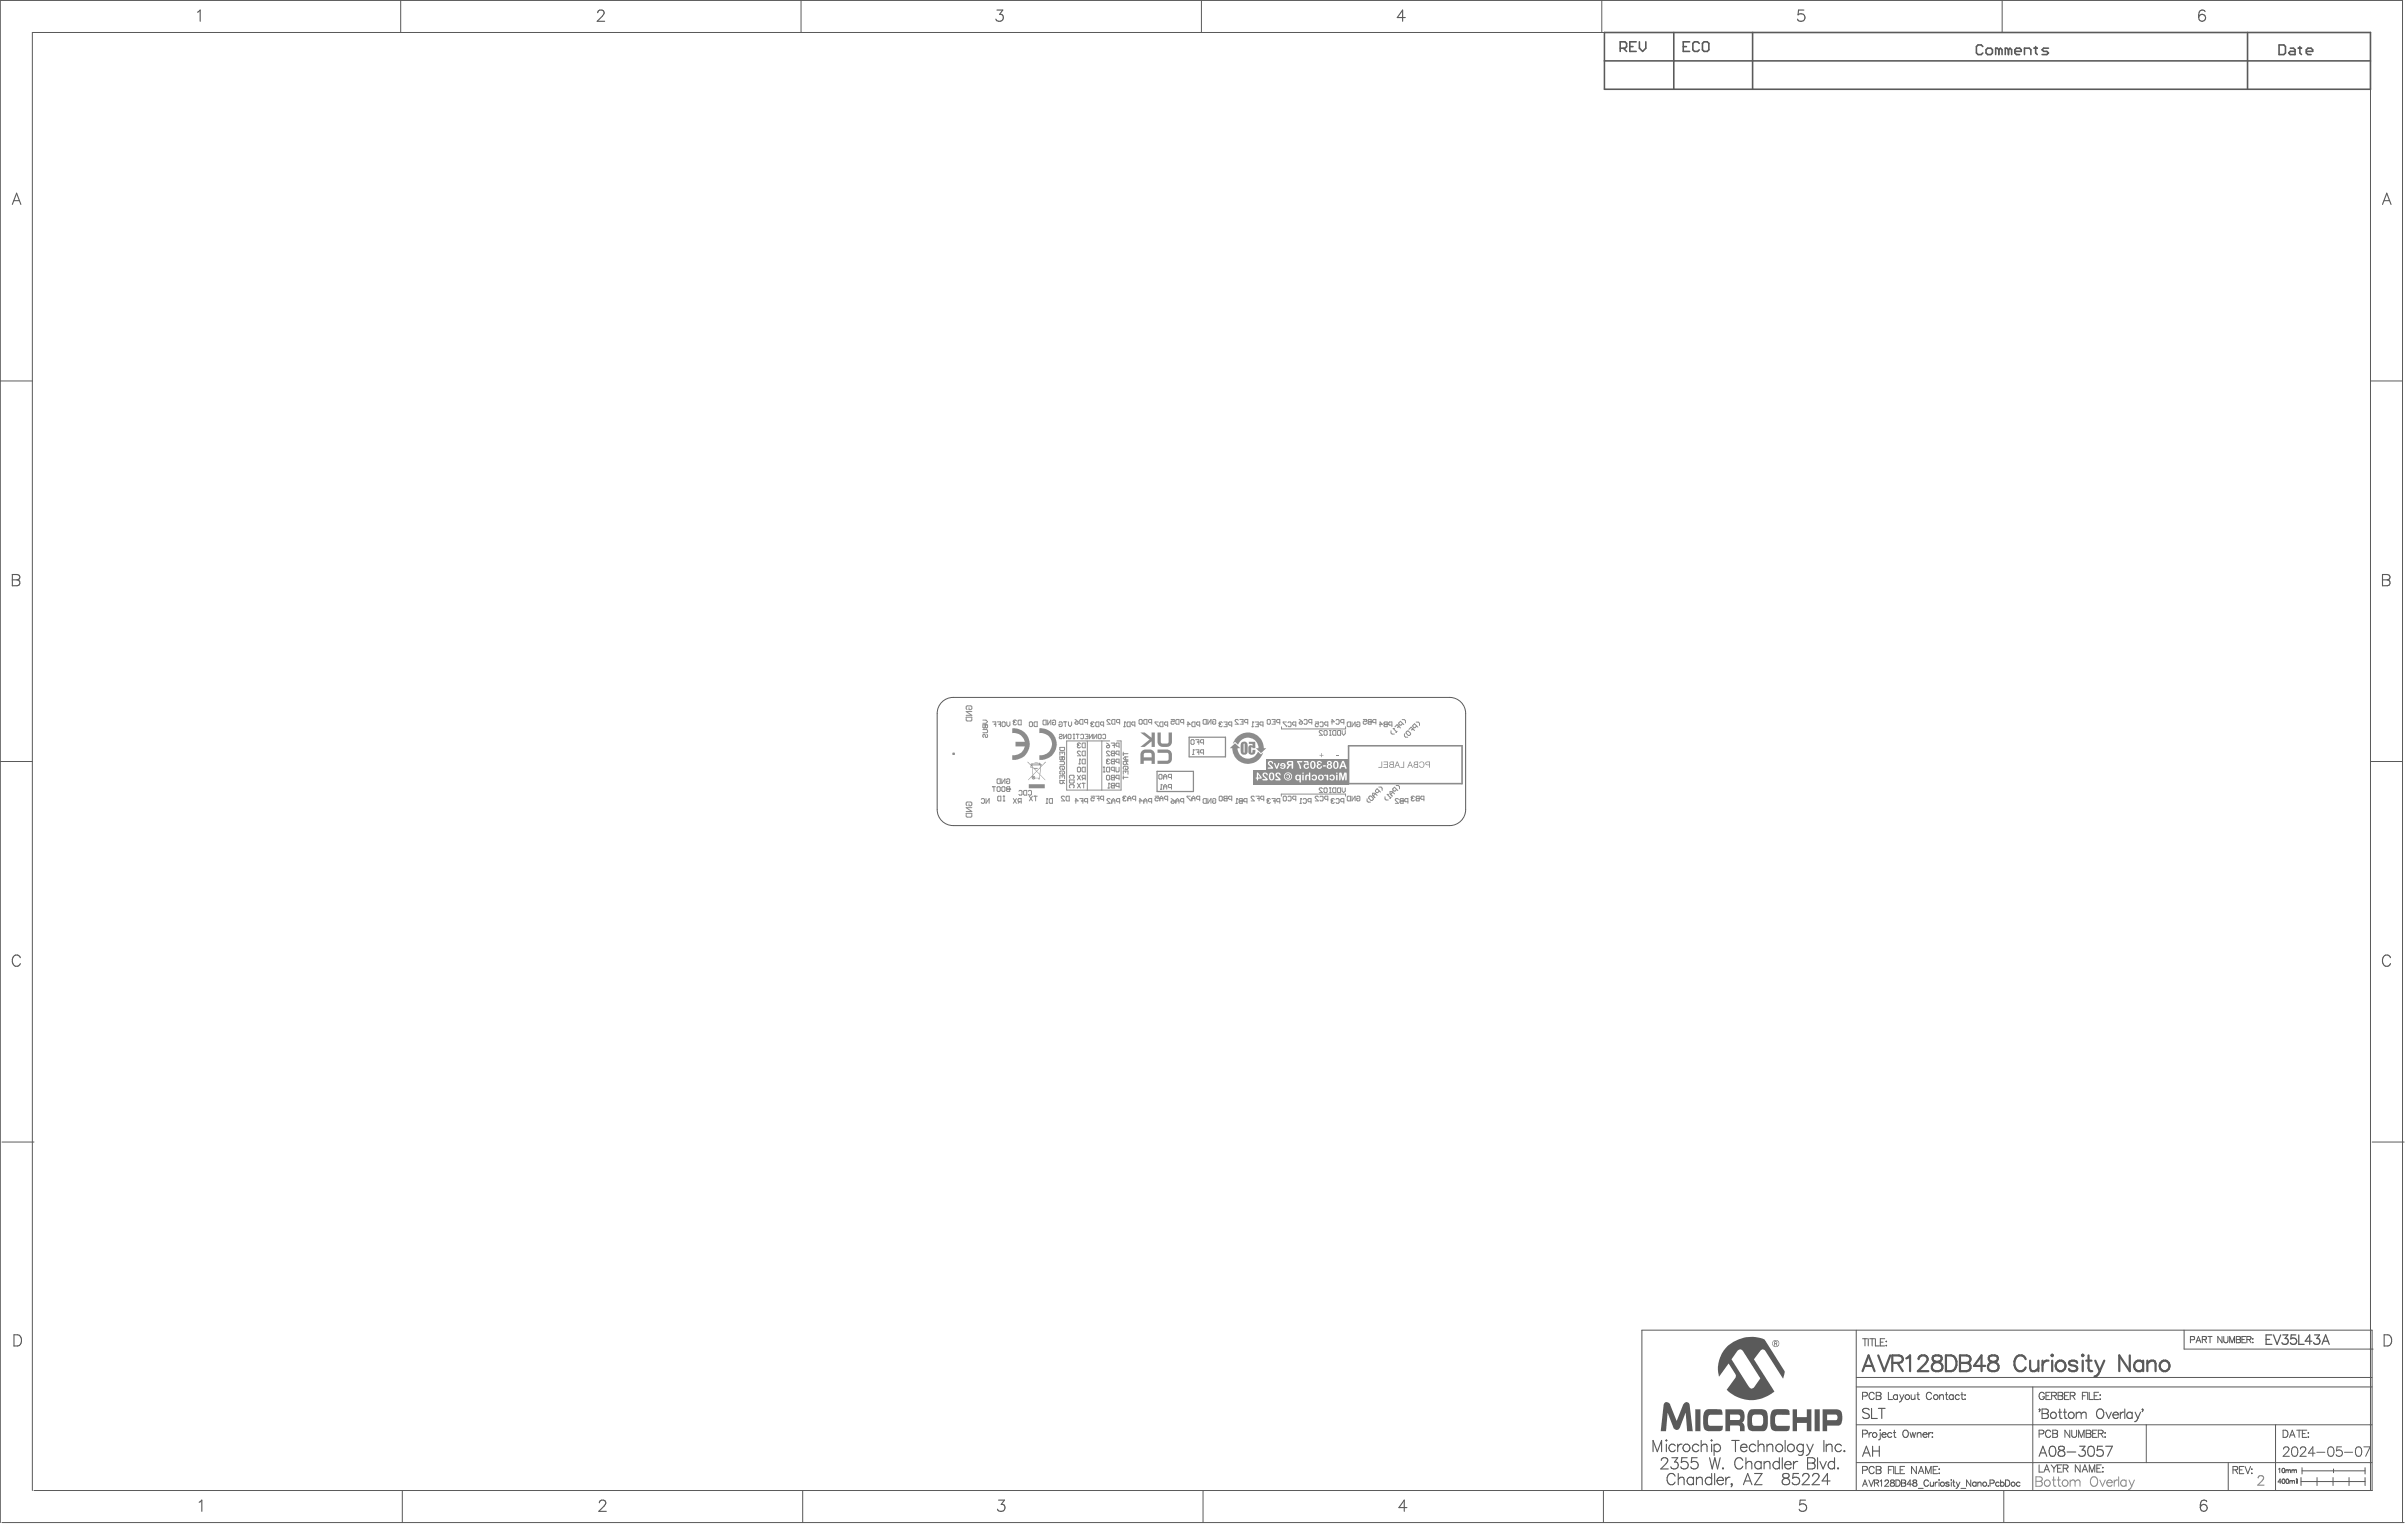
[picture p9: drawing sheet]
<svg xmlns="http://www.w3.org/2000/svg" width="635mm" height="403mm" viewBox="0 0 635 403" stroke-linecap="round" stroke-linejoin="round" font-family="sans-serif">
<g fill="none" stroke="#5a5a5a" stroke-width=".26">
<path d="M105.8 .1v8.5M211.4 .1v8.5M317.1 .1v8.5M422.8 .1v8.5M528.5 .1v8.5M.1 100.6h8.4M625.7 100.6h8.5M.1 201h8.4M625.7 201h8.5M.5 301.4h8.5M626.1 301.4h8.5M490 351.1v42.3"/>
<path d="M576.5 351.1v5h49.6M626.1 356.1h.1M490 363.6h136.1M490 366.1h136.1M490 376.1h136.1M536.6 366.1v27.3M566.5 376.1v10M600.7 376.1v17.3M8.5 393.4v-384.8h617.2v384.8M9 393.4h617.1v-42.3h-192.7v42.3M106.2 393.4v8.5M211.9 393.4v8.5"/>
<path d="M317.6 393.4v8.5M423.2 393.4v8.5M490 386.1h136.1M528.9 393.4v8.5M588.2 386.1v7.3M607.4 391.1h16.9M607.4 390v2.1M607.6 388.2h16.7M607.6 387.4v1.7M611.6 390v2.1M615.8 390v2.1M616 387.7v1"/>
<path d="M620.1 390v2.1M624.3 387.4v1.7M624.3 390v2.1M.1 401.9v-401.8h634.1v401.8M.5 401.9h634.1"/>
</g>
<path d="M423.5 8.6h202.2v15h-202.2zM423.5 16.1h202.2M441.8 8.6v15M462.6 8.6v15M593.3 8.6v15" fill="none" stroke="#5a5a5a" stroke-width=".42"/>
<g fill="none" stroke="#5a5a5a" stroke-width=".3">
<path d="M538.4 372.1v-.2l.1 .4-.3 .3M539 371.9h1.1l.5 .2v.8l-.5 .2a.65 .65 0 0 1 .6 .6 .65 .65 0 0 1-.6 .7h-1.1zM539 373.1h1.1M543.3 372.7h.9M543.7 371.9v2l.1 .4 .5 .1M544.6 372.7h.9M545 371.9v2l.1 .4 .5 .1M548 373.2l.6-.5 .6 .2 .2 .3M548 372.7v1.7M549.4 373.2l.5-.5 .6 .2 .2 1.5M549.4 373.2v1.2M553.9 372a1.2 1.2 0 0 1 1.4 .5 1.2 1.2 0 0 1-.2 1.5 .92 .92 0 0 1-1.1 .4 .92 .92 0 0 1-.6-.9 1.52 1.52 0 0 1 .5-1.5z"/>
<path d="M555.9 372.7l.7 1.7 .7-1.7M557.7 373.5a.79 .79 0 0 0 .5 .8 .79 .79 0 0 0 .9-.3M558.1 372.9a.66 .66 0 0 1 .7-.1 .66 .66 0 0 1 .3 .7h-1.4zM559.7 372.7v1.7M560.6 372.7a.8 .8 0 0 0-.9 .8M560.9 371.9v2.5M562.8 373.1a.8 .8 0 0 0-1.2-.1 .8 .8 0 0 0 0 1.2 .8 .8 0 0 0 1.2-.2M562.8 372.7v1.7M563.6 372.7l.7 1.7M564.3 374.4a.96 .96 0 0 1-.8 .8M565 372.7l-.7 1.7M565.6 372.1v-.2l.1 .4-.3 .3"/>
<circle cx="542" cy="373.6" r=".82"/>
<circle cx="546.7" cy="373.6" r=".82"/>
</g>
<path d="M468.5 354.2v.4l.4-.1v-.2zM468.3 354l.8 .2-.2 .5 .3 .5h-.2l-.3-.5h-.2v.5h-.2zM467.9 354.6a.8 .8 0 0 0 1.6 0 .8 .8 0 0 0-1.6 0zM467.8 354.6a.93 .93 0 0 1 1.8 0 .93 .93 0 0 1-1.8 0zM456.1 355.2a9.3 9.3 0 0 1 9.7-1.6l5.3 8.4-.4 1.9-4.8-7.4a.77 .77 0 0 0-1.4 .2l-1.5 2.1 5.4 8.5a9.2 9.2 0 0 1-12.6-.5l2.3-3.2 .1-.4-1.9-3.3-2.5 3.4a8.2 8.2 0 0 1 2.3-8.1zM458.7 356.5l-1.7 2.3 4.8 7.4a.74 .74 0 0 0 1.3-.1l1.6-2.3-4.7-7.3a.82 .82 0 0 0-1.3 0zM467.7 372.4l.9-.4 2.7-.1a.98 .98 0 0 1 1.1 1.3v.3h-3.4l-.5 .7v1.2a.83 .83 0 0 0 .7 .9h3.2a1.03 1.03 0 0 1-.1 1.1 1.03 1.03 0 0 1-1.1 .4h-2.3a1.45 1.45 0 0 1-1.6-1.7v-2.2zM473.2 372h1.1v2h2.6v-2h1.2v5.8h-1.2v-2.2h-2.6v2.2h-1.1zM456.7 373.4v1.4h2.2a.75 .75 0 0 0 .5-.8 .75 .75 0 0 0-.7-.6zM482.3 373.4v1.5h2.4a.58 .58 0 0 0 .3-.9l-.1-.4-.3-.2zM439.5 370.2l.6-.1 .7 .5 1.7 4.4 1.7-4.1a.89 .89 0 0 1 1-.8 .89 .89 0 0 1 .8 .9l.8 6.8h-1.5l-.3-4.9-1.6 3.9a.91 .91 0 0 1-.8 .6 .91 .91 0 0 1-.9-.6l-1.5-3.9-.4 4.9h-1.4l.7-7zM462.8 373.5l-.3 .8 .1 1.8 .4 .2 2.1-.1 .3-.8-.1-1.6-.6-.4zM481.1 372h3.8a1.63 1.63 0 0 1 1.4 2v.4a1.49 1.49 0 0 1-1.1 1.9h-2.9v1.5h-1.2zM479 372h1.3v5.8h-1.3zM455.4 372h4a2.11 2.11 0 0 1 .9 2.9l-.5 .6 .6 .7 .1 1.6h-1.2v-1.2l-.4-.4h-2.2v1.6h-1.3zM447.5 372h1.3v5.8h-1.3zM461.8 372.3l.5-.3h3.2a1.6 1.6 0 0 1 1.1 2v1.7a1.61 1.61 0 0 1-1.5 2.1h-2.3a1.56 1.56 0 0 1-1.6-2.1l.1-2.2zM450.1 372.4l.8-.5 3.5 .2 .3 1.3-3.6 .1-.2 .6-.1 1.3 .1 .7 .5 .2h3.4a1.07 1.07 0 0 1-.2 1.1 1.07 1.07 0 0 1-1.1 .4l-2.7-.1a1.35 1.35 0 0 1-1.2-1.6v-2.3z" fill="#5a5a5a"/>
<g fill="none" stroke="#5a5a5a" stroke-width=".3">
<path d="M52.1 3.2l.7-.5v2.9M157.8 3.4l.1-.5 .4-.2 .9 .1a.67 .67 0 0 1 .1 1l-1.7 1.8h2M263.1 2.7h1.6l-.8 1.1a.95 .95 0 0 1 1 1.1 .95 .95 0 0 1-1.3 .7l-.5-.1-.2-.4M370.9 4.6h-2.1l1.4-1.9v2.9M476.2 2.7h-1.5l-.1 1.2a1.05 1.05 0 0 1 1.6 0 1.05 1.05 0 0 1-.2 1.6 1.05 1.05 0 0 1-1.5-.4M582 3.1a.87 .87 0 0 0-1.2-.3l-.3 .4-.1 1.4M3.3 54l1.1-3 1.1 3M3.7 53h1.4M628.9 54l1.1-3 1.1 3M629.3 53h1.4M3.3 151.6l1.6 .2a.68 .68 0 0 1 0 1.1l-.4 .2a.78 .78 0 0 1 .8 .7 .78 .78 0 0 1-.8 .8h-1.2zM3.3 153.1h1.2"/>
<path d="M628.9 151.6l1.7 .2a.68 .68 0 0 1 0 1.1l-.4 .2a.78 .78 0 0 1 .7 .7 .78 .78 0 0 1-.7 .8h-1.3zM628.9 153.1h1.3M5.4 252.8a1.09 1.09 0 0 0-1.3-.7 1.09 1.09 0 0 0-.8 1.1 1.3 1.3 0 0 0 .2 1.4 1.3 1.3 0 0 0 1.4 .3l.5-.6M631 252.8a1.09 1.09 0 0 0-1.2-.7 1.09 1.09 0 0 0-.9 1.1 1.3 1.3 0 0 0 .3 1.4 1.3 1.3 0 0 0 1.4 .3l.4-.6M3.7 352.3h1a1.58 1.58 0 0 1 1 1.5 1.58 1.58 0 0 1-1 1.5h-1zM629.3 352.3h1a1.58 1.58 0 0 1 1 1.5 1.58 1.58 0 0 1-1 1.5h-1zM493.4 372.1a1 1 0 0 0-.9-.4 1 1 0 0 0-.9 .7l.3 .4 1 .3a.65 .65 0 0 1 .5 .5 .65 .65 0 0 1-.2 .7 1.22 1.22 0 0 1-1.6-.3M494 371.7v2.7h1.5M495.8 371.7h1.8M496.7 371.7v2.7M52.6 396.5l.7-.5v2.9M158.2 396.7l.1-.5 .5-.2 .8 .1a.67 .67 0 0 1 .2 1l-1.7 1.8h1.9"/>
<path d="M263.6 396h1.5l-.8 1.1a.95 .95 0 0 1 1 1.1 .95 .95 0 0 1-1.3 .7l-.4-.1-.3-.4M371.4 397.9h-2.1l1.4-1.9v2.9M436.3 383.2v-3l1.2 3 1.1-3v3M438.5 385.5l.2-.5 .4-.2 .8 .1a.67 .67 0 0 1 .2 1l-1.7 1.8h2M439.9 380.1l.1 .1-.1 .1-.2-.1zM439.9 381.2v2M441.3 384.8h1.6l-.9 1.1a.95 .95 0 0 1 1 1.1 .95 .95 0 0 1-1.3 .7l-.4-.1-.3-.4M442.2 389.6a1.09 1.09 0 0 0-1.3-.7 1.09 1.09 0 0 0-.9 1.2 1.3 1.3 0 0 0 .3 1.4 1.3 1.3 0 0 0 1.4 .2l.5-.5M442.2 381.6a.94 .94 0 0 0-1.4-.1 .94 .94 0 0 0 0 1.4 .94 .94 0 0 0 1.4-.2M442.8 381.2v2M443 388.9v3M443 390.5l.7-.6 .7 .2 .1 1.8"/>
<path d="M444 381.2a.95 .95 0 0 0-1.2 .8M445.3 384.8h-1.4l-.1 1.2a1.05 1.05 0 0 1 1.6 0 1.05 1.05 0 0 1-.2 1.6 1.05 1.05 0 0 1-1.5-.4M447 390.3a.94 .94 0 0 0-1.4-.1 .94 .94 0 0 0 0 1.4 .94 .94 0 0 0 1.4-.1M447 389.9v2M447.8 390.5l.7-.6 .7 .2 .1 1.8M447.8 389.9v2M448 384.8h-1.4l-.2 1.2a1.05 1.05 0 0 1 1.6 0 1.05 1.05 0 0 1-.2 1.6 1.05 1.05 0 0 1-1.5-.4M448.4 381.6a.94 .94 0 0 0-1.4-.1 .94 .94 0 0 0 0 1.4 .94 .94 0 0 0 1.4-.2M449 381.8l.7-.6 .8 .1 .1 1.9M449 380.2v3M451.2 384.8l.8 2.9 .7-2.9 .7 2.9 .7-2.9M451.8 380.1l.1 .1-.1 .1-.1-.1z"/>
<path d="M451.8 381.2v2M451.8 390.3a.94 .94 0 0 0-1.4-.1 .94 .94 0 0 0 0 1.4 .94 .94 0 0 0 1.4-.1M451.8 388.9v3M452.5 381.6a.94 .94 0 0 1 1.3-.1 .94 .94 0 0 1 0 1.4 .94 .94 0 0 1-1.3-.2M452.5 381.2v2.9M452.6 388.9v3M453.2 390.8a.93 .93 0 0 0 .6 1 .93 .93 0 0 0 1.1-.3M453.6 390.1a.78 .78 0 0 1 .9-.1 .78 .78 0 0 1 .4 .8h-1.7zM454.7 387.6l.1-.2 .1 .2-.1 .1zM455.5 389.9v2M456.7 389.9a.95 .95 0 0 0-1.2 .9M457.1 391.6l.1 .1-.1 .2-.2-.2z"/>
<path d="M457.1 380.2h2M457.2 391.7l-.3 .7M458.1 380.2v3M459.4 382a.93 .93 0 0 0 .6 1.1 .93 .93 0 0 0 1.1-.4M459.9 381.3a.78 .78 0 0 1 .8 0 .78 .78 0 0 1 .4 .7h-1.7zM460 385.5a1.09 1.09 0 0 0-1.2-.7 1.09 1.09 0 0 0-.9 1.1 1.3 1.3 0 0 0 .3 1.4 1.3 1.3 0 0 0 1.4 .3l.4-.6M460.2 391.9l1.1-3 1.1 3M460.6 390.9h1.4M460.9 386.3l.7-.6 .7 .2 .1 1.8M460.9 384.8v2.9M463.1 388.9h2l-2 3h2M463.4 381.6a.94 .94 0 0 0-1.3-.1 .94 .94 0 0 0 0 1.4 .94 .94 0 0 0 1.3-.2"/>
<path d="M464.1 381.8l.7-.6 .7 .1 .1 1.9M464.1 380.2v3M464.9 386.2a.94 .94 0 0 0-1.4-.2 .94 .94 0 0 0 0 1.4 .94 .94 0 0 0 1.4-.1M464.9 385.7v2M465.7 385.7v2M465.7 386.3l.7-.6 .7 .2 .1 1.8M466.4 381.8l.7-.6 .7 .1 .2 1.9M466.4 381.2v2M469.7 386.2a.94 .94 0 0 0-1.4-.2 .94 .94 0 0 0 0 1.4 .94 .94 0 0 0 1.4-.1M469.7 384.8v2.9M470.5 384.8v2.9M470.7 389.1a.6 .6 0 0 0 .3 1 1.22 1.22 0 0 1 1.4 1.2 1.03 1.03 0 0 1-1.2 .6 1.03 1.03 0 0 1-.8-1 1.36 1.36 0 0 1 1.4-.8 .6 .6 0 0 0 .3-1l-.4-.2z"/>
<path d="M471.1 386.6a.93 .93 0 0 0 .5 1 .93 .93 0 0 0 1.2-.3M471.2 380.2v3M471.2 386.2a.82 .82 0 0 1 1-.5 .82 .82 0 0 1 .6 .9h-1.7zM473.4 385.7v2M474.5 385.7a.95 .95 0 0 0-1.1 .9M474.7 388.9h-1.4l-.1 1.3a1.05 1.05 0 0 1 1.6 0 1.05 1.05 0 0 1-.2 1.5 1.05 1.05 0 0 1-1.5-.4M475.8 389.6l.2-.4 .4-.3 .8 .2a.67 .67 0 0 1 .2 1l-1.7 1.8h2M476 381.6a.94 .94 0 0 0-1.4-.1 .94 .94 0 0 0 0 1.4 .94 .94 0 0 0 1.4-.2M476 381.2v2.2a.78 .78 0 0 1-.5 .7 .78 .78 0 0 1-.8-.1M476.6 396h-1.4l-.2 1.2a1.05 1.05 0 0 1 1.6 0 1.05 1.05 0 0 1-.2 1.6 1.05 1.05 0 0 1-1.5-.4M476.9 381.2l.9 2M477.1 384.8l1.7 .1a.68 .68 0 0 1 0 1.1l-.4 .2a.78 .78 0 0 1 .7 .7 .78 .78 0 0 1-.7 .8h-1.3z"/>
<path d="M477.1 386.2h1.3M477.8 383.2a1.14 1.14 0 0 1-1 .9M478.5 389.6l.1-.4 .4-.3 .9 .2a.67 .67 0 0 1 .1 1l-1.7 1.8h2M478.6 381.2l-.8 2M479.8 384.8v2.9M480.4 385.7l.8 2 .9-2M481.4 380.2v3M482.1 381.8l.7-.6 .7 .1 .1 1.9M482.1 381.2v2M483.1 390.9h-2.1l1.4-2v3M484.2 386.2a.94 .94 0 0 0-1.4-.2 .94 .94 0 0 0 0 1.4 .94 .94 0 0 0 1.4-.1M484.2 384.8v2.9"/>
<path d="M485.2 387.4l.1 .2-.1 .1-.2-.1zM486.1 381.6a.94 .94 0 0 0-1.4-.1 .94 .94 0 0 0 0 1.4 .94 .94 0 0 0 1.4-.2M486.7 383l.1-.1 .2 .1-.2 .2zM491.6 384.4l1.1-2.7 1 2.7M492 383.5h1.3M494.3 381.7v2.7M494.3 383h1.8M496.1 381.7v2.7M538.2 384.4l1.1-2.7 1 2.7M538.6 383.5h1.3M541.3 381.9a.86 .86 0 0 1 1.2 .3 2.2 2.2 0 0 1-.2 2.1 .86 .86 0 0 1-1.3-.4 2.2 2.2 0 0 1 .3-2zM543.5 381.9a.54 .54 0 0 0 .3 .8 .99 .99 0 0 1 1 .4 .99 .99 0 0 1 .1 1 .95 .95 0 0 1-1 .3 .95 .95 0 0 1-.6-.9 1.55 1.55 0 0 1 1.5-.9l.1-.5a1 1 0 0 0-1.4-.2z"/>
<path d="M545.6 383.3h2.3M549 381.7h1.3l-.7 1a.89 .89 0 0 1 .8 1.3 .89 .89 0 0 1-1.4 .3l-.3-.4M551.5 381.9a.86 .86 0 0 1 1.2 .3 2.2 2.2 0 0 1-.2 2.1 .86 .86 0 0 1-1.3-.4 2.2 2.2 0 0 1 .3-2zM555 381.7h-1.3l-.1 1.2a.94 .94 0 0 1 1.4-.1 .94 .94 0 0 1-.2 1.5 .94 .94 0 0 1-1.4-.4M555.8 381.7h1.8l-1.3 2.7M582.5 396.4a.87 .87 0 0 0-1.3-.3l-.3 .4-.1 1.4"/>
<circle cx="581.3" cy="4.7" r=".92"/>
<circle cx="445.1" cy="382.2" r=".98"/>
<circle cx="469.6" cy="382.2" r=".98"/>
<circle cx="472.7" cy="382.2" r=".98"/>
<circle cx="581.7" cy="398" r=".92"/>
</g>
<g fill="none" stroke="#5a5a5a" stroke-width=".26">
<path d="M491.6 353.4h1.3M492.3 353.4v1.9M493.1 353.4v1.9M493.5 353.4h1.3M494.2 353.4v1.9M495 353.4v1.9h1.1M496.3 354.3h.7M497.5 353.4h-1.2v1.9h1.2M497.9 354v.2zM497.9 355.1v.2zM578.2 353.6h.9l.1-.7-1-.1v1.6M579.7 354.4l.6-1.6 .6 1.6"/>
<path d="M579.9 353.9h.8M581.3 353.6l1-.1 .1-.6-1.1-.1v1.6M581.9 353.6l.5 .8M582.8 352.8h1.1M583.4 352.8v1.6M586.5 352.8v1.6l-1.1-1.6v1.6M587 352.8v1.1l.5 .5 .5-.2 .1-1.4M588.6 354.4v-1.6l.6 1.6 .6-1.6v1.6M590.3 352.8l1 .1 .1 .3-.4 .4 .4 .3-.2 .4-.9 .1zM590.3 353.6h.7M591.8 353.6h.6M592.8 352.8h-1v1.6h1"/>
<path d="M593.1 353.6l.9-.1 .1-.6-1-.1v1.6M593.6 353.6l.6 .8M594.6 353.4h.1zM594.6 354.3h.1zM491.6 378.5l1.1-.1 .2-.3-.1-.4-1.2-.2v1.9M491.6 368.5l1.1-.1 .2-.3-.1-.4-1.2-.2v1.9M493.3 378.1v1.3M494.1 378.1a.62 .62 0 0 0-.8 .6M494.7 367.9a.7 .7 0 0 0-.8-.4 .7 .7 0 0 0-.6 .7v.5a.7 .7 0 0 0 .6 .7 .7 .7 0 0 0 .8-.4M495.2 367.5l1.2 .2 .1 .3-.4 .4 .4 .4-.2 .5-1.1 .1zM495.2 368.4h.9M496.3 378.1v1.6l-.1 .2-.3 .1"/>
<path d="M496.3 377.4v.2zM496.8 378.7v.2a.59 .59 0 0 0 .4 .5 .59 .59 0 0 0 .6-.3M497 378.2h.7l.1 .5h-1zM498.5 367.5v1.9h1.1M499.4 378.4a.61 .61 0 0 0-.9-.1 .61 .61 0 0 0 0 .9 .61 .61 0 0 0 .9-.1M499.8 378.1h.6M500 377.5v1.5l.1 .3 .4 .1M500.9 368.4a.61 .61 0 0 0-.9-.1 .61 .61 0 0 0 0 .9 .61 .61 0 0 0 .9-.1M500.9 368.1v1.3M501.5 368.1l.5 1.3M502 369.4l-.6 .6M502.5 368.1l-.5 1.3"/>
<path d="M502.6 377.6a.9 .9 0 0 1 1.2 .8 .9 .9 0 0 1-1.2 .9l-.3-.6v-.5zM504.2 378.1l.3 1.3 .4-1.3 .4 1.3 .3-1.3M504.5 368.1l.1 1.2 .4 .1 .5-.4M505.5 368.1v1.3M506 368.1h.6M506.1 378.5l.4-.4 .5 .1 .1 1.2M506.1 378.1v1.3M506.2 367.5v1.5l.1 .3 .4 .1M507.6 378.7v.2a.59 .59 0 0 0 .4 .5 .59 .59 0 0 0 .7-.3M507.9 378.2h.6l.2 .5h-1.1zM509.1 378.1v1.3M509.8 378.1a.62 .62 0 0 0-.7 .6"/>
<path d="M509.8 367.9a.7 .7 0 0 0-.8-.4 .7 .7 0 0 0-.5 .7v.5a.7 .7 0 0 0 .5 .7 .7 .7 0 0 0 .8-.4M510.1 378.1v.2zM510.1 379.2v.2zM512 368.5l.4-.4 .5 .1 .1 1.2M512 368.1v1.3M513.5 368.1h.6M513.8 367.5v1.5l.1 .3 .3 .1M515.6 368.4a.61 .61 0 0 0-.9-.1 .61 .61 0 0 0 0 .9 .61 .61 0 0 0 .9-.1M515.6 368.1v1.3M517.2 368.4a.61 .61 0 0 0-.9-.1 .61 .61 0 0 0 0 .9 .61 .61 0 0 0 .9-.1M517.6 368.1h.6M517.9 367.5v1.5l.1 .3 .3 .1"/>
<path d="M518.7 368.1v.2zM518.7 369.2v.2zM538.2 378.5l1.1-.1 .2-.3-.1-.4-1.2-.2v1.9M539.6 367.9a.7 .7 0 0 0-.8-.4 .7 .7 0 0 0-.6 .7v.5a.69 .69 0 0 0 .7 .7 .69 .69 0 0 0 .7-.7h-.4M540 368.4h.8M541.2 367.5h-1.2v1.9h1.2M541.3 377.9a.7 .7 0 0 0-.8-.4 .7 .7 0 0 0-.6 .7v.5a.7 .7 0 0 0 .6 .7 .7 .7 0 0 0 .8-.5M541.5 368.4l1.1-.1 .2-.3-.1-.3-1.2-.2v1.9M541.8 377.5l1.2 .2 .1 .3-.4 .4 .4 .4-.2 .5-1.1 .1zM541.8 378.4h.9M542.2 368.4l.6 1M543.3 367.5l1.1 .2v.5l-.3 .2 .4 .4-.2 .5-1 .1z"/>
<path d="M543.3 368.4h.8M545 368.4h.7M546.1 367.5h-1.1v1.9h1.1M546.3 377.5v1.9l-1.2-1.9v1.9M546.5 368.4l1.1-.1 .1-.3-.1-.3-1.1-.2v1.9M546.9 377.5v1.4a.64 .64 0 0 0 .6 .5 .64 .64 0 0 0 .6-.5v-1.4M547.1 368.4l.6 1M548.7 379.4v-1.9l.7 1.9 .7-1.9v1.9M549.7 368.4h.7M550.7 377.5l1.2 .2v.5l-.4 .2 .4 .4-.1 .5-1.1 .1zM550.7 378.4h.8M550.9 367.5h-1.2v1.9"/>
<path d="M551.1 367.5v1.9M551.5 367.5v1.9h1.1M552.4 378.4h.7M552.8 368.4h.7M553.6 377.5h-1.2v1.9h1.2M553.9 378.4l1.1-.1 .2-.3-.1-.3-1.2-.2v1.9M554 367.5h-1.2v1.9h1.2M554.3 368.2h.2zM554.3 369.3h.2zM554.5 378.4l.7 1M555.7 378.1v.2zM555.7 379.2v.2z"/>
<path d="M602.6 377.5h.7a1.02 1.02 0 0 1 .6 .9 1.02 1.02 0 0 1-.6 1h-.7zM604.3 379.4l.8-1.9 .7 1.9M604.6 378.8h.9M606.2 377.5h1.3M606.9 377.5v1.9M607.7 378.4h.8M608.9 377.5h-1.2v1.9h1.2M609.2 378.2h.2zM609.2 379.3h.2zM491.6 388.1l1.1-.1 .2-.3-.1-.5-1.2-.1v1.9M491.6 392.3l.7-1.7 .6 1.7M491.9 391.7h.8"/>
<path d="M493.3 390.6l.6 1.7 .7-1.7M494.7 387.5a.7 .7 0 0 0-.8-.4 .7 .7 0 0 0-.6 .7v.4a.7 .7 0 0 0 .6 .8 .7 .7 0 0 0 .8-.5M494.8 391.4h.9l.1-.6-1-.2v1.7M495.2 388h.9M495.2 387.1l1.2 .1 .1 .4-.4 .4 .4 .3-.2 .6-1.1 .1zM495.3 391.4l.6 .9M496.3 391l.4-.4v1.7M497.6 391l.3-.4 .5 .1 .1 .3-.2 .5-.8 .8h1.1M498.5 388h.7M499.1 390.7v.5l.7 .2 .3 .3a.56 .56 0 0 1-.6 .6 .56 .56 0 0 1-.5-.6l1-.7-.1-.3zM499.6 387.1h-1.1v1.9M499.9 387.1v1.9"/>
<path d="M500.3 387.1v1.9h1.1M500.4 390.6h.6a.89 .89 0 0 1 .6 .9 .89 .89 0 0 1-.6 .8h-.6zM501.6 388h.7M501.9 390.6l1.1 .2v.5l-.4 .1 .4 .3-.1 .5-1 .1zM501.9 391.4h.7M502.7 387.1h-1.1v1.9h1.1M504.6 391.7h-1.2l.8-1.1v1.7M505 390.7v.5l.8 .2 .2 .3a.56 .56 0 0 1-.6 .6 .56 .56 0 0 1-.5-.6l1-.7-.1-.3zM505.8 387.1v1.9l-1.2-1.9v1.9M506.4 392.9h1.2M506.4 389l.7-1.9 .7 1.9M506.6 388.3h1"/>
<path d="M508.3 389v-1.9l.7 1.9 .7-1.9v1.9M509 391a.61 .61 0 0 0-.7-.4 .61 .61 0 0 0-.4 .7v.4a.61 .61 0 0 0 .4 .6 .61 .61 0 0 0 .7-.4M509.5 391.2l.1 1 .4 .1 .4-.3M510.3 388h.7M510.4 391.2v1.1M510.8 391.2v1.1M511.4 391.2l-.3 .1-.3 .4M511.5 387.1h-1.2v1.9h1.2M511.8 390.6v.1zM511.8 391.2v1.1M511.9 387.7v.2zM511.9 388.8v.2z"/>
<path d="M514.5 391.4l-.3-.2-.5 .1v.3l.7 .2 .1 .3-.3 .2-.6-.2M515.1 390.6v.1zM515.1 391.2v1.1M515.4 391.2h.6M515.7 390.6v1.4l.1 .2 .3 .1M516.4 391.2l.5 1.1M516.9 392.3l-.6 .6M517.3 391.2l-.4 1.1M517.6 392.9h1.3M520.2 390.6v1.7l-1.1-1.7v1.7M521.6 391.4a.53 .53 0 0 0-.8 0 .53 .53 0 0 0 0 .7 .53 .53 0 0 0 .8 0M521.6 391.2v1.1"/>
<path d="M522.1 391.5l.4-.3 .4 .1v1M522.1 391.2v1.1M524.8 392.2h.1zM525.3 391.5l.9-.1 .1-.6-1-.2v1.7M527.7 391.4a.53 .53 0 0 0-.8 0 .53 .53 0 0 0 0 .7 .53 .53 0 0 0 .8 0M528.1 391.4a.53 .53 0 0 1 .8 0 .53 .53 0 0 1 0 .7 .53 .53 0 0 1-.8 0M528.1 390.6v1.7M529.4 390.6h.5a.89 .89 0 0 1 .6 .9 .89 .89 0 0 1-.6 .8h-.5zM533.2 391.4a.53 .53 0 0 0-.8 0 .53 .53 0 0 0 0 .7 .53 .53 0 0 0 .8 0M538.2 386.7v1.9h1.1M539.5 388.6l.8-1.9 .7 1.9M539.8 387.9h.9"/>
<path d="M541.4 386.7l.8 .9M542.2 387.6v1M542.9 386.7l-.7 .9M543.1 387.6h.7M544.3 386.7h-1.2v1.9h1.2M544.6 387.6l1.1-.1 .2-.3-.1-.4-1.2-.1v1.9M545.3 387.6l.6 1M549.1 386.7v1.9l-1.3-1.9v1.9M549.6 388.6l.7-1.9 .7 1.9M549.9 387.9h.9M551.5 388.6v-1.9l.7 1.9 .7-1.9v1.9M553.5 387.6h.7"/>
<path d="M554.7 386.7h-1.2v1.9h1.2M555.1 387.3v.2zM555.1 388.4v.2zM589.4 388l1.1-.1 .2-.3-.1-.3-1.2-.2v1.9M590.1 388l.6 1M591.1 388h.7M592.3 387.1h-1.2v1.9h1.2M592.6 387.1l.7 1.9 .8-1.9M594.4 387.7v.2zM594.4 388.8v.2zM601.5 387.8l.3-.2v1.1M602.1 391.2h-.8l.6-.8v1.2"/>
<path d="M602.5 387.6a.53 .53 0 0 1 .6 .5 .53 .53 0 0 1-.6 .6l-.2-.5zM602.5 390.4a.53 .53 0 0 1 .6 .6 .53 .53 0 0 1-.6 .5l-.1-.4zM602.8 382.5l.4-.6 .9 .2a.78 .78 0 0 1-.3 1.1l-1.2 1.2h1.7M603.4 388.2l.3-.3 .3 .3M603.4 387.9v.8M603.6 390.4a.53 .53 0 0 1 .6 .6 .53 .53 0 0 1-.6 .5l-.2-.4zM604 388.2l.3-.3 .2 .1 .1 .7M604 388.2v.5M604.4 390.8v.8M604.4 391l.3-.2 .3 .2M605 388.2l.2-.3 .4 .3M605 387.9v.8"/>
<path d="M605 391l.3-.2h.3v.8M605 391v.6M605.2 382a.81 .81 0 0 1 1.2 .4 1.61 1.61 0 0 1-.6 2h-.2a1.59 1.59 0 0 1-.4-2.4zM605.6 388.2l.2-.3 .3 .1 .1 .7M605.6 388.2v.5M606.1 390.4h.1M606.2 390.8v.8M606.4 390.4v1.2M607.2 382.5l.5-.6 .8 .2a.77 .77 0 0 1-.2 1.1l-1.2 1.2h1.7M611.1 383.6h-1.8l1.2-1.7v2.5M611.5 383.3h2.2M614.8 382a.81 .81 0 0 1 1.2 .4 1.61 1.61 0 0 1-.6 2h-.3a1.59 1.59 0 0 1-.3-2.4z"/>
<path d="M618.1 381.9h-1.2l-.1 1.1a.88 .88 0 0 1 1.3-.1 .88 .88 0 0 1-.2 1.4 .88 .88 0 0 1-1.3-.4M618.9 383.3h2.1M622.1 382a.81 .81 0 0 1 1.2 .4 1.61 1.61 0 0 1-.6 2h-.3a1.59 1.59 0 0 1-.3-2.4zM624 381.9h1.6l-1.2 2.5"/>
<circle cx="494.8" cy="378.8" r=".63"/>
<circle cx="503.4" cy="368.8" r=".63"/>
<circle cx="510.9" cy="368.8" r=".63"/>
<circle cx="512.7" cy="391.8" r=".55"/>
<circle cx="523.9" cy="391.7" r=".55"/>
<circle cx="531.4" cy="391.8" r=".55"/>
</g>
<g fill="none" stroke="#5a5a5a" stroke-width=".58">
<path d="M495.8 357.8l1.6 4.1 1.6-4.1M499.5 359.7h1.8l.6-.2a.96 .96 0 0 0 0-1.5l-.6-.2h-1.8v4.1M500.9 359.7l1.4 2.2M503.2 358.5l1-.7v4.1M506.4 358.7a1.03 1.03 0 0 1 .8-.9h.8a1.02 1.02 0 0 1 .6 1.5l-2.4 2.6h2.8M510.3 358a.84 .84 0 0 0 .4 1.3 1.72 1.72 0 0 1 2 1.8l-.2 .4a1.64 1.64 0 0 1-2.6-.4 1.34 1.34 0 0 1 1.2-1.6l.8-.2a.84 .84 0 0 0 .4-1.3l-.6-.2zM513.6 357.8h1.4a2.22 2.22 0 0 1 1.5 2 2.22 2.22 0 0 1-1.5 2.1h-1.4zM517.4 357.8h1.7l.6 .2a.96 .96 0 0 1 0 1.5l-.6 .2a1.09 1.09 0 0 1 1.1 1.1 1.09 1.09 0 0 1-1.1 1.1h-1.7zM517.4 359.7h1.7M525.2 358a.84 .84 0 0 0 .4 1.3 1.72 1.72 0 0 1 1.9 1.8l-.2 .4a1.64 1.64 0 0 1-2.5-.4 1.34 1.34 0 0 1 1.1-1.6l.8-.2a.84 .84 0 0 0 .4-1.3l-.6-.2zM534.7 358.7a1.53 1.53 0 0 0-1.7-1 1.53 1.53 0 0 0-1.3 1.6 1.82 1.82 0 0 0 .4 2 1.82 1.82 0 0 0 2 .4l.6-.8M535.9 359.1v2l.2 .6 1 .2 1-.8"/>
<path d="M538.1 359.1v2.8M539.1 359.1v2.8M540.7 359.1a1.34 1.34 0 0 0-1.6 1.2M541.5 357.8l.2-.2 .2 .2-.2 .2zM541.7 359.1v2.8M543.2 359.3a1.34 1.34 0 0 1 1.8 .5 1.34 1.34 0 0 1-.3 1.8 1.34 1.34 0 0 1-1.9-.3 1.5 1.5 0 0 1 .4-2zM548.3 359.7a1.26 1.26 0 0 0-2.2 0l.2 .4 .4 .2 1.4 .4 .2 .6a1.26 1.26 0 0 1-2.2 0M549.6 357.8l.2-.2 .2 .2-.2 .2zM549.8 359.1v2.8M550.7 359.1h1.4M551.3 357.8v3.3l.2 .6 .8 .2M553.1 359.1l1.2 2.8"/>
<path d="M555.4 359.1l-1.1 2.8M562.2 357.8v4.1l-2.8-4.1v4.1M565.7 359.7a1.33 1.33 0 0 0-2-.2 1.33 1.33 0 0 0 0 2 1.33 1.33 0 0 0 2-.2M565.7 359.1v2.8M566.8 359.9l1-.8 1 .2 .2 .6v2M566.8 359.1v2.8M570.7 359.3a1.34 1.34 0 0 1 1.8 .5 1.34 1.34 0 0 1-.4 1.8 1.34 1.34 0 0 1-1.8-.3 1.5 1.5 0 0 1 .4-2zM491.6 361.9l1.6-4.1 1.6 4.1M492.2 360.5h2M524 360.5h-2.9l1.9-2.7v4.1M554.3 361.9a1.6 1.6 0 0 1-1.4 1.4"/>
</g>
<path d="M598.2 353.5h.9M599.7 352.3h-1.5v2.5h1.5M600.1 352.3l1 2.5 .9-2.5M602.6 352.3h1.3l-.7 1a.83 .83 0 0 1 .6 1.3 .83 .83 0 0 1-1.5-.2M606 352.3h-1.2l-.1 1.1a.88 .88 0 0 1 1.3 0 .88 .88 0 0 1-.2 1.3 .88 .88 0 0 1-1.2-.3M606.8 352.3v2.5h1.4M610.3 354h-1.8l1.2-1.7v2.5M610.9 352.3h1.3l-.7 1a.83 .83 0 0 1 .7 1.3 .83 .83 0 0 1-1.5-.2M612.9 354.8l1-2.5 .9 2.5M613.3 354h1.2" fill="none" stroke="#5a5a5a" stroke-width=".33"/>
<g fill="none" stroke="#5a5a5a" stroke-width=".42">
<path d="M427.7 12.7h1.2l.5-.4v-.8l-.5-.5h-1.2v2.6M428.5 12.7l.9 .9M430.2 12.3h.8M431.9 11h-1.7v2.6h1.7M432.7 11v1.7l.9 .9 .8-.9v-1.7M444.3 12.3h.9M446 11h-1.7v2.6h1.7M448.5 11.5l-.4-.5h-.8l-.5 .5v1.6l.5 .5h.8l.4-.5M449.8 11h.8l.5 .5v1.6l-.5 .5h-.8l-.4-.5v-1.6zM523.4 12.3l-.4-.4h-.9l-.4 .4v1.7l.4 .4h.9l.4-.4M524.7 12.7h.8l.4 .4v.9l-.4 .4h-.8l-.5-.4v-.9zM527.6 13.1l-.4-.4h-.4v1.7"/>
<path d="M527.6 13.1v1.3M527.6 13.1l.4-.4 .5 .4v1.3M530.2 13.1l-.5-.4h-.4v1.7M530.2 13.1v1.3M530.2 13.1l.4-.4 .4 .4v1.3M531.8 13.6h1.7v-.5l-.4-.4h-.8l-.5 .4v.9l.5 .4h.8M534.4 14.4v-1.7h1.2l.5 .4v1.3M536.9 12.7h.9M537.3 12.3v1.7l.5 .4M540.7 12.7h-1.3l-.4 .4 .4 .5h.9l.4 .4-.4 .4h-1.3M601.6 11.9h1.3l.4 .4v1.7l-.4 .4h-1.3zM604.5 12.7h.9l.4 .4v1.3h-1.3l-.4-.4 .4-.4h1.3"/>
<path d="M606.7 12.7h.8M607.1 12.3v1.7l.4 .4M608.8 13.6h1.7v-.5l-.5-.4h-.8l-.4 .4v.9l.4 .4h.8"/>
</g>
<path d="M356 196.9h29.9v9.9h-29.9z" fill="none" stroke="#8c8c8c" stroke-width=".42"/>
<path d="M251.6 198.8h.3v.3h-.3zM313.9 194.6h9.6v5.2h-9.6zM305.4 203.6h9.6v5.3h-9.6z" fill="none" stroke="#8c8c8c" stroke-width=".33"/>
<path d="M287 195.6v12.9M290.8 195.6v12.9M292.9 195.6h-11.3v12.9h14.3v-12.9h-1.1M338.3 191.8v.6h16.9v-.6M355.2 210.2v-.6h-17v.6" fill="none" stroke="#8c8c8c" stroke-width=".26"/>
<g fill="#8c8c8c">
<path d="M374.8 201.1l.7-.1 .4 .3 .1 .6-.3 .7h-.7l-.3-.2-.1-.3h.2l.2 .3h.5l.3-.6-.1-.5-.3-.1-.8 .3z"/>
<path d="M370.4 201h.2v1.6h-1v-.2h.8z"/>
<path d="M365.2 201h1.2v1.6h-1.3v-.2h1.1v-.5h-1v-.2h1v-.5h-1z"/>
<path d="M364.6 201h.3v1.6h-1.1v-.2h.8z"/>
<path d="M376.5 201.3l.7-.1v.6h-.6zM376.4 201.1l-.1 .7 .3 .2h.6v.6h.2v-1.6z"/>
<path d="M373.5 201.2h.6v.5h-.5a.24 .24 0 0 1-.2-.2 .24 .24 0 0 1 .1-.3zM373.3 202l.8-.1v.5h-.7zM373.3 201.1l-.1 .4 .2 .3-.3 .2 .1 .5 1.1 .1v-1.6z"/>
<path d="M372.2 201.2l.3 .8h-.5zM372.1 201l-.7 1.6h.3l.2-.5h.6l.3 .5h.2l-.7-1.6z"/>
<path d="M368.8 201.2l.3 .8h-.6zM368.7 201l-.6 1.6h.2l.2-.5h.7l.1 .5h.2l-.5-1.6z"/>
<path d="M367.1 201.3l.6-.1v.5h-.5a.23 .23 0 0 1-.3-.2 .23 .23 0 0 1 .2-.2zM366.9 202l.8-.1v.5h-.7zM366.8 201.1v.4l.2 .3-.3 .2 .1 .5 1.1 .1v-1.6z"/>
</g>
<path d="M330.8 203.4h25.2v3.6h-25.2z" fill-rule="evenodd" fill="#8c8c8c"/>
<g fill="#fff">
<path d="M353.5 204h.6l.4 1.3 .3-1.3h.6v1.9h-.3v-1.6l-.5 1.7-.4-.1-.3-1.6v1.6h-.4z"/>
<path d="M351.1 204.6l.8-.1 .4 .3 .1 .4-.2 .6-.2 .1-.9-.1a.22 .22 0 0 1-.2-.2 .22 .22 0 0 1 .2-.2 .22 .22 0 0 1 .2 .2l.5 .1 .2-.7-.4-.3-.4 .3a.22 .22 0 0 1-.3-.1 .22 .22 0 0 1 .2-.3z"/>
<path d="M349.6 204.6l.4-.1 .2 .2 .3-.2v1.5l-.3-.2-.1-.9-.5-.1z"/>
<path d="M346.5 204.6l.4-.2 .5 .2 .2 .9-.5 .5-.8-.2a.22 .22 0 0 1 0-.4 .22 .22 0 0 1 .3 .2l.3 .1 .4-.3-.1-.5-.3-.2-.2 .1a.23 .23 0 0 1-.2 .2 .23 .23 0 0 1-.3-.2 .23 .23 0 0 1 .3-.2z"/>
<path d="M344.6 204.6l.6-.1 .3 .2v-.6a.2 .2 0 0 1 .1-.2 .2 .2 0 0 1 .3 .1l-.1 2-.3-.2v-.7a.3 .3 0 0 0-.3-.3 .3 .3 0 0 0-.3 .3v.8l-.3 .1z"/>
<path d="M336.8 204l.8-.1 .4 .3a.24 .24 0 0 1 0 .3 .24 .24 0 0 1-.3 .1 .24 .24 0 0 1-.1-.3l-.3-.1-.3 .4 1 .9 .1 .4-1.3 .1-.2-.1 .1-.2h.9l-.9-.9z"/>
<path d="M333.4 204l.8-.1 .3 .3v.5l-.5-.5-.4 .2 .1 .4 .9 .9-.1 .2h-1.3l.1-.2h.9l-.9-.9-.1-.4z"/>
<path d="M352.7 204.1a.2 .2 0 0 0 .4 0 .2 .2 0 0 0-.4 0zM352.8 204.5l-.1 1.4 .3 .1 .1-1.4z"/>
<path d="M348.2 205.2a.45 .45 0 0 1 .9 0 .45 .45 0 0 1-.9 0zM347.9 205.2a.77 .77 0 0 0 1.5 0 .77 .77 0 0 0-1.5 0z"/>
<path d="M343.8 204.1a.2 .2 0 0 0 .4 0 .2 .2 0 0 0-.4 0zM343.8 204.5v1.4l.3 .1v-1.4z"/>
<path d="M342.2 205.2a.43 .43 0 0 1 .8 0 .43 .43 0 0 1-.8 0zM342.1 204.6l-.2 .4 .1 .8 .7 .2 .3-.3v.8h.3l.1-1.9-.3-.1-.1 .2-.3-.2z"/>
<path d="M339.7 204.4l-.2 .3 .2 .1a.33 .33 0 0 1 .6 .1 .33 .33 0 0 1-.4 .4l-.2-.2-.2 .1 .4 .4 .4-.1 .2-.7-.3-.4zM339.1 204.9a.86 .86 0 0 1 1.7 0 .86 .86 0 0 1-1.7 0zM338.9 205a1.1 1.1 0 0 0 2.2 0 1.1 1.1 0 0 0-2.2 0z"/>
<path d="M335.4 204.3h.5l.1 .9a.38 .38 0 0 1-.5 .5 .38 .38 0 0 1-.2-.6zM335.2 204l-.3 .8 .1 .8 .3 .3 .6 .1 .5-.6-.1-1.1-.4-.4z"/>
<path d="M332.1 204.4l.6 .8h-.6zM331.8 203.9v1.3h-.3v.3h.3v.4l.2 .1 .1-.5h.8l.2-.3-.9-1.2z"/>
</g>
<g fill="none" stroke="#8c8c8c" stroke-width=".26">
<path d="M367.2 192.9v.6l.3 .3h.5M367.8 192.3h.1M367.8 192.3l.8 .9M367.8 192.3h.2M368.8 193l-.3 .3M369.2 191.7l-.4-.4-.6 .5M369.2 191.7l-.3 .3M369.2 191.7l.5 .4M370.1 189.9h.6l.3 .3v.6M370.3 191l-.5 .4-.6-.3v-.3l.5-.4 .8 .9M370.7 193.7v.6l.3 .3h.6M371.5 193h.3l.5 .5-.3 .6h-.2l-.6-.6z"/>
<path d="M371.9 192.5l.6-.6 .9 .9M372.9 192.4l-.3 .3M373.8 190.6h.6l.3 .3v.6M374 191.6l-.5 .5-.6-.3v-.3l.5-.5 .9 .9"/>
</g>
<g fill="#8c8c8c">
<path d="M352.7 199.2h.7v.2h-.7z"/>
<path d="M348.7 198.8h.2v.5h.4v.1h-.4v.5h-.2v-.5h-.4v-.1h.4z"/>
</g>
<g fill="none" stroke="#8c8c8c" stroke-width=".26">
<path d="M349.1 193l-.2-.2-.7 .2 .9 1.1h-.9M349.7 192.8l.6 .2v.9l-.2 .2-.6-.2v-.9zM350.9 194.1h.5M350.9 192.8h.5M351.1 192.8v1.3M352 192.8h.6v1.3h-.6l-.2-.2v-.9zM353.2 192.8h.6v1.3h-.6l-.2-.2v-.9zM354.3 192.8v.8l.4 .5 .4-.5v-.8M349.1 208.2l-.2-.2-.7 .2 .9 1h-.9M349.7 208l.6 .2v.8l-.2 .2-.6-.2v-.8zM350.9 209.2h.4M350.9 208h.4"/>
<path d="M351.1 208v1.2M352 208h.6v1.2h-.6l-.2-.2v-.8zM353.2 208h.6v1.2h-.6l-.2-.2v-.8zM354.3 208v.8l.4 .4 .4-.4v-.8"/>
</g>
<path d="M267.2 192.2v1.3a2.86 2.86 0 0 1 3 1.6l.3 .7h-2.5v1.2l2.5 .1a2.93 2.93 0 0 1-3.3 2.2v1.3a4.2 4.2 0 0 0 4.6-4.2 4.2 4.2 0 0 0-4.6-4.2zM274.3 192.2v1.3a2.93 2.93 0 0 1 3.4 2.9 2.93 2.93 0 0 1-3.4 2.9v1.3a4.2 4.2 0 0 0 4.7-4.2 4.2 4.2 0 0 0-4.7-4.2z" fill="#8c8c8c"/>
<g fill="none" stroke="#8c8c8c" stroke-width=".26">
<path d="M259.4 190.1h.9l.4 .4-.4 .4h-.9M259.4 191.3h1.3v.6l-.2 .3-.4-.3-.5 .3-.2-.3zM259.4 192.6h1.1l.2 .2-.2 .6h-1.1M260.1 191.3h.1M260.1 191.3v.6M260.5 193.8l.2 .2-.2 .6-.4-.2-.2-.6-.5 .2 .2 .6M267.5 190.5h.1M267.5 190.5l.2 .2M267.7 190.7h.2M267.7 190.7l-.2 .2 .2 .4 .6-.2M268.3 190.3l-.6-.2-.2 .4M268.9 190.1h.7v1.2h-.7l-.2-.2v-.8z"/>
<path d="M275.5 190.1h.6v1.2h-.6l-.2-.2v-.8zM276.6 190.1v1.2l.8-1.2v1.2M277.8 190.3l.2-.2 .6 .2v.8l-.6 .2-.2-.6h.4M283.8 189.9l.8 .6M284 190.5h.6l-.2 .7-.6-.3zM285.2 189.9h.6v1.3h-.6l-.2-.3v-.8zM287.1 190.7h-.6l-.2-.2 .2-.6h.6v1.3M255 214.7h1.5v.7l-.2 .3h-1l-.3-.3zM255.8 212.2v.5h.5l.2-.3v-.5l-.2-.2h-1l-.3 .2v.5l.3 .3M256.5 213.2h-1.5l1.5 1h-1.5M259 211l.2-.2 .7 .2v.8l-.3 .2-.6-.2M260.3 210.8v1.2l.8-1.2v1.2"/>
<path d="M261.9 207.7h.9M262.4 207.7v1.2M263.4 207.7l.6 .2v.8l-.2 .2-.6-.2v-.8zM263.4 205.6h.6v1.2h-.6l-.2-.2v-.8zM263.6 210.1h.6v1.3h-.6l-.2-.2v-.8zM264.4 205.6v1.2l.9-1.2v1.2M264.6 207.7l.7 .2v.8l-.2 .2-.7-.2v-.8zM264.8 210.1h.4M264.8 211.4h.4M265 210.1v1.3M265.7 205.8l.2-.2 .6 .2v.8l-.6 .2-.2-.6h.4M265.9 207.7h.6v1.2h-.6l-.2-.2 .2-.4-.2-.4z"/>
<path d="M265.9 208.3h.6M266.5 208.3h.1M267.5 210.8l.8 1.2M268.3 210.8l-.8 1.2M268.9 208.8l.2-.2 .7 .2v.9l-.2 .2-.7-.2M269.1 211.6l-.4 .4M269.6 211.6h-.7l-.2-.2 .2-.6h.7v1.2M270.4 208.6h.6v1.3h-.6l-.2-.2v-.9zM271.4 208.8l.2-.2 .7 .2v.9l-.2 .2-.7-.2M306.1 204.4l.6 .2v.8l-.2 .2-.6-.2v-.8zM306.3 208.3h.4M306.5 207.1h.1"/>
<path d="M306.5 207.1v1.2M306.5 207.1l.2 .2M307.1 205.6v-.8l.5-.4 .4 .4v.8M307.1 208.3v-.8l.5-.4 .4 .4v.8M307.1 205h.9M307.1 207.7h.9M309.2 205.2h-.6l-.2-.2 .2-.6h.6v1.2M309.2 207.9h-.6l-.2-.2 .2-.6h.6v1.2M360.9 210.8v.6l.3 .3h.5M361.6 210.1h.3l.6 .6-.3 .6h-.3l-.6-.6zM363.1 209.5l-.6 .6M363.5 210l-.6-.6h-.6v.6l.6 .5"/>
<path d="M363.9 207.8h.6l.3 .2v.6M364.1 208.8l-.4 .4h-.3l-.3-.6 .4-.4 .9 .9M365.6 210.3v.6l.3 .3h.6M366.2 209.7h.1M366.2 209.7l.9 .9M366.2 209.7h.3M367.2 210.4l-.3 .3M367.6 209.1l-.5 .6 .4 .4-.6-.6v-.5h.6l.6 .5M368.5 207.3h.6l.3 .3v.6M368.7 208.4l-.5 .4-.6-.3v-.3l.5-.4 .9 .9M537.4 389.8h1.1l.5 .2v.8l-.5 .2a.66 .66 0 0 1 .6 .6 .66 .66 0 0 1-.6 .7h-1.1zM537.4 391h1.1"/>
<path d="M541.7 390.6h.9M542.1 389.8v2l.1 .4 .5 .1M543 390.6h.9M543.4 389.8v2l.1 .4 .5 .1M546.4 391.1l.6-.5 .6 .2 .1 .3M546.4 390.6v1.7M547.7 391.1l.6-.5 .6 .2 .1 1.5M547.7 391.1v1.2M552.3 389.9a1.2 1.2 0 0 1 1.4 .5 1.2 1.2 0 0 1-.2 1.5 .92 .92 0 0 1-1.1 .4 .92 .92 0 0 1-.6-.9 1.52 1.52 0 0 1 .5-1.5zM554.3 390.6l.7 1.7 .7-1.7M556.1 391.4a.79 .79 0 0 0 .5 .8 .79 .79 0 0 0 .9-.3M556.5 390.8a.66 .66 0 0 1 .7-.1 .66 .66 0 0 1 .3 .7h-1.4z"/>
<path d="M558.1 390.6v1.7M559 390.6a.8 .8 0 0 0-.9 .8M559.2 389.8v2.5M561.2 391a.8 .8 0 0 0-1.2-.1 .8 .8 0 0 0 0 1.2 .8 .8 0 0 0 1.2-.2M561.2 390.6v1.7M562 390.6l.7 1.7M562.7 392.3a.96 .96 0 0 1-.8 .8M563.4 390.6l-.7 1.7"/>
<circle cx="540.4" cy="391.5" r=".82"/>
<circle cx="545.1" cy="391.5" r=".82"/>
</g>
<path d="M596.1 390.1l.4-.6 .9 .2a.78 .78 0 0 1-.3 1.1l-1.1 1.2h1.6" fill="none" stroke="#8c8c8c" stroke-width=".3"/>
<path d="M273.2 201.4l.5 .1zM274.3 201.5l.1 .1zM272.5 201.7l.5-.2h1.2v.3zM274.5 201.6l.2 .2zM272.2 201.6l.1 .2zM271.3 201l-.1 .2 .9 .9-.1 .5h.4l.2 2-1.3 1.3 1.3-1.1a.5 .5 0 0 0-.1 .7 .5 .5 0 0 0 .7-.1h.9v.3h.3l.2-1.1 1.4 1.3-1.4-1.5 .1-1.9 1.4-1.3-.1-.2-1.2 1.3 .2-.5h-.2l-.3-.5h-1.4l-.6 .2a.28 .28 0 0 0-.4 .1 .28 .28 0 0 0 .1 .4zM272.2 202.3h.2v.2h-.2zM273 202.8l.7 .1zM272.5 202h2.1v.4l-1 1.1-.4-.5h.7v-.3h-1zM274.6 202.7l-.2 1.6-.7-.7zM272.6 202.6l.9 1-.8 .8zM273.6 203.7l.8 .8-.1 .8h-1.1l-.2-.5h-.3v-.2zM272.6 205.3a.2 .2 0 0 0 .4 0 .2 .2 0 0 0-.4 0zM272.6 205.2a.23 .23 0 0 1 .4 0 .23 .23 0 0 1-.4 0zM274.3 205.4v.2zM271.6 207v1.1h4.2v-1.1z" fill="#8c8c8c"/>
<g fill="none" stroke="#8c8c8c" stroke-width=".26">
<path d="M271.7 210.1l.8 1.3M272.5 210.1l-.8 1.3M272.9 210.1h.9M273.4 210.1v1.3M276.1 212h.5M276.3 210.8h.1M276.3 210.8v1.2M276.3 210.8l.3 .2M277.2 210.8h.6v1.2h-.6l-.2-.2v-.8zM281 210.4l-.2-.3-.6 .3 .8 1h-.8M281.6 210.1h.6v1.3h-.6l-.2-.2v-.8zM282.3 205.9h1.2v.6l-.2 .2h-.8l-.2-.2z"/>
<path d="M282.5 205.5l-.2-.3 .2-.6h.8l.2 .2-.2 .7M282.5 207.9l-.2-.2 .2-.6h.8l.2 .2-.2 .6M283.8 211.4h.8l-.6-.6v1.2M284.4 204.6l.8 1.3M284.4 206.7l.8 1.3M284.6 202.5l.6 .2v.8l-.2 .2-.6-.2v-.8zM285 210.8h.8v1.2M285.2 204.6l-.8 1.3M285.2 206.7l-.8 1.3M285.4 211.4h.4M285.6 206.7h.9M285.8 202.5h.7v1.2h-.7l-.2-.2v-.8z"/>
<path d="M286 205.5l-.4 .4M286 206.7v1.3M286.5 205.5h-.7l-.2-.3 .2-.6h.7v1.3M287.1 211.6h-.6l-.2-.2 .2-.6h.6v1.2M288 210.1h.8v.7l-.6-.2-.2 .6 .2 .2 .6-.2M289.2 210.1h.9v1.3M289.7 210.8h.4M291.2 203.7h.4M291.2 202.5h.4M291.3 211h-.6l-.2-.2 .2-.7h.6v1.3M291.4 202.5v1.2M292.3 204.6l.6 .2v.9l-.2 .2-.6-.2v-.9z"/>
<path d="M292.3 202.5h.6v1.2h-.6l-.2-.2v-.8zM292.5 208h.4M292.7 206.7h.1M292.7 206.7v1.3M292.7 206.7l.2 .2M293 211l-.2-.2-.6 .2 .8 1h-.8M293.5 211.4h.8M293.5 212v-.8l.4-.4 .4 .4v.8M293.5 204.6h.6v1.3h-.6l-.2-.2 .2-.5-.2-.4zM293.5 206.7h.6v1.3h-.6l-.2-.2 .2-.4-.2-.5zM293.5 207.4h.6M293.5 205.2h.6"/>
<path d="M294.1 207.4h.1M294.1 205.2h.1M294.1 203.3h-.6l-.2-.2 .2-.6h.6v1.2M294.6 202.5v1l.2 .2 .6-.2v-1M295.4 205.5h-.6l-.2-.3 .2-.6h.6v1.3M295.4 207.6h-.6l-.2-.2 .2-.7h.6v1.3M295.5 211.6h-.6l-.2-.2 .2-.6h.6v1.2M296.4 210.6h.1M296.4 210.6l.2 .2M296.6 210.8h.3M296.6 210.8l-.2 .2 .2 .4 .7-.2M297.3 210.4l-.7-.3-.2 .5"/>
<path d="M297.7 210.8h.8M297.7 211.4v-.8l.4-.5 .4 .5v.8M299.8 211h-.7l-.2-.2 .2-.7h.7v1.3M300.7 211.4h.8l-.6-.6v1.2M301.9 211.4h.8M301.9 212v-.8l.4-.4 .4 .4v.8M304 211.6h-.6l-.2-.2 .2-.6h.6v1.2"/>
</g>
<path d="M326.7 194.3l-.8 .9-.5 1.1 .6-.5 .8 .8 .6-1.1 .8-.5a2.7 2.7 0 0 1 4 2.5h-.7l1.4 1.3 1.3-1.3h-.6l-.5-1.9a4.2 4.2 0 0 0-6.4-1.3zM328.3 196.3h.2l-.1 2.4-.2-.3zM329.6 195.8v.5h1v.6a.67 .67 0 0 0-.8-.1 .67 .67 0 0 0-.3 .8l.1 1.2 .1 .2 .7 .2a.94 .94 0 0 0 1-1.3h-.8v.7a.2 .2 0 0 1-.3 0 .2 .2 0 0 1 0-.3v-1.1h.2l.1 .3h.8l-.1-1.7zM327.8 195.9l-.3 .6v1.9l.2 .6 .3 .2h.8l.4-.3 .1-.6v-1.6a.92 .92 0 0 0-.5-.9 .92 .92 0 0 0-1 .1zM324.6 197.5h.7l.2 1.3 .3 .8 1 1.1 1.3 .7 1.5 .2a4.1 4.1 0 0 0 3.8-3l-.5 .5-.9-.7-.8 1.2-.9 .5a2.71 2.71 0 0 1-3.6-2.6h.7l-1.4-1.3z" fill="#8c8c8c"/>
<path d="M304.9 210.1h.8v.7l-.4-.2-.4 .2 .2 .6 .6-.2M306.1 211.4v-.8l.5-.5 .4 .5v.8M306.1 210.8h.9M308.2 211h-.6l-.2-.2 .2-.7h.6v1.3M309.1 210.8l.9 .6M309.3 211.4h.7l-.3 .6-.6-.2zM310.4 212v-.8l.4-.4 .4 .4v.8M310.4 211.4h.8M312.5 211.6h-.7l-.2-.2 .2-.6h.7v1.2" fill="none" stroke="#8c8c8c" stroke-width=".26"/>
<path d="M301 193.3l2.4 1.9-2.4 1.9h1.2l1.8-1.4v1.4h.8v-3.8h-.8v1.4l-1.8-1.4zM305.5 193.3v2.7l.4 .8 .9 .3h1.3l.9-.4 .3-.7v-2.7h-.8v2.7l-.4 .3h-1.3l-.4-.3v-2.7zM302.1 198.8l1.6-.1 .3 .4v.8h-2.1v-.8zM301.4 198.2l-.4 .9v2.5h.9v-.8h2.1v.8h.8v-2.7l-.4-.8-.7-.3h-1.5zM305.5 197.8v.9h2.7l.3 .4v1.3l-.2 .3-2.8 .1v.8h2.7a1.45 1.45 0 0 0 1.1-1.3v-1.3l-.5-.9-.6-.3z" fill="#8c8c8c"/>
<g fill="none" stroke="#8c8c8c" stroke-width=".26">
<path d="M255 189.3h1.5v.8l-.2 .2h-1l-.3-.2zM255.8 186.8v.5h.5l.2-.2v-.5l-.2-.3h-1l-.3 .3v.5l.3 .2M256.5 187.8h-1.5l1.5 1h-1.5M262 190.5h.8v1.3M262.4 191.2h.4M263.2 190.5h.9v1.3M263.7 191.2h.4M264.7 190.5l.6 .2v.9l-.2 .2-.6-.2v-.9zM265.7 190.5v.9l.5 .4 .4-.4v-.9M271.9 190.5l.6 .2v.9l-.2 .2-.6-.2v-.9zM273.2 190.5h.6v1.3h-.6l-.3-.2v-.9zM279.5 190.7l.2-.2 .7 .2v.9l-.2 .2-.7-.2v-.4h.4"/>
<path d="M279.6 194l.2-.2 .6 .2-.2 .4-.6 .2 .2 .4 .6-.2M279.8 197.3h1.2v.6l-.2 .2h-.8l-.2-.2zM279.8 199.4v-.9h1.2v.9M279.8 199.8h1.2v.6l-.2 .2-.4-.2-.4 .2-.2-.2zM280.4 199.8h.1M280.4 198.5v.4M280.4 199.8v.6M280.8 193.8v1.2l.7-1.2v1.2M280.8 190.5h.8M281.2 190.5v1.3M281.9 194l.2-.2 .6 .2v.8l-.2 .2-.6-.2zM282 190.5v.9l.4 .4 .5-.4v-.9"/>
<path d="M283.3 193.8h.4M283.3 195h.4M283.5 193.8v1.2M284.1 193.8h.7M284.4 196.5h.1M284.4 196.5l.2 .3M284.5 193.8v1.2M284.6 196.8l-.2 .2 .2 .4 .6-.2M284.6 196.8h.2M285.2 198.5l-.2-.2-.6 .2 .8 1h-.8M285.2 196.3l-.6-.2-.2 .4M285.2 194l.2-.2 .6 .2v.8l-.2 .2-.6-.2"/>
<path d="M285.8 196.1h.7v1.3h-.7l-.2-.2v-.9zM285.8 198.3h.7v1.2h-.7l-.2-.2v-.8zM286.4 193.8h.8v1.2h-.8M286.8 194.4h.4M287.6 193.8v1.2l.7-1.2v1.2M288 191h.1M288 191l.2 .2M288.2 191.2h.2M288.2 191.2l-.2 .2 .2 .4 .6-.2M288.7 193.8v1.2l.8-1.2v1.2M288.8 190.8l-.6-.2-.2 .4M289.4 190.6h.7v1.2h-.7l-.2-.2v-.8z"/>
<path d="M289.9 194l.2-.2 .6 .2v.8l-.2 .2-.6-.2zM291.1 194l.1-.2 .6 .2v.8l-.2 .2-.5-.2M291.3 191.4h-.6l-.2-.2 .2-.6h.6v1.2M292.1 196.1l.8 .7M292.3 196.8h.6l-.2 .6-.6-.2zM292.9 198.5l-.2-.2-.6 .2 .8 1h-.8M293 190.1l-.2-.2-.6 .2 .8 1.1h-.8M293.3 196.1h.8v1.3M293.5 198.3h.6v1.2h-.6l-.2-.2 .2-.4-.2-.4zM293.5 198.9h.6M293.7 189.9h.6v1.3h-.6l-.2-.3v-.8zM293.7 196.8h.4"/>
<path d="M294.1 198.9h.1M295.4 199.1h-.6l-.2-.2 .2-.6h.6v1.2M295.4 197h-.6l-.2-.2 .2-.7h.6v1.3M295.5 190.7h-.6l-.2-.2 .2-.6h.6v1.3M296.5 198.5v.9M296.5 198.9h1.2M296.6 191.8h.5M296.9 190.6h.1M296.9 190.6v1.2M296.9 190.6l.2 .2M297.1 199.8v.8M297.7 190.6h.6v1.2h-.6l-.2-.2v-.8z"/>
<path d="M297.7 199.8h-.8l-.4 .4 .4 .4h.8M299.6 191.4h-.7l-.2-.2 .2-.6h.7v1.2M300.9 189.9l.6 .2v.8l-.2 .3-.6-.3v-.8zM302.1 189.9h.6v1.3h-.6l-.2-.3v-.8zM304 190.7h-.6l-.2-.2 .2-.6h.6v1.3M305.7 190.6h-.8l.8 1.2M306.4 190.6h.6v1.2h-.6l-.3-.2v-.8zM308.2 191.4h-.6l-.2-.2 .2-.6h.6v1.2M309.1 189.9h.9v.6l-.7-.2-.2 .6 .2 .3 .7-.3M310.6 189.9h.6v1.3h-.6l-.2-.3v-.8zM312.5 190.7h-.7l-.2-.2 .2-.6h.7v1.3M313.4 191.2h.8l-.6-.6v1.2"/>
<path d="M314.6 195.2l.6 .2v.9l-.2 .2-.6-.2v-.9zM314.8 199.1h.4M314.8 190.6h.6v1.2h-.6l-.2-.2v-.8zM315 197.9h.1M315 197.9v1.2M315 197.9l.2 .2M315.6 197.9h.8v1.2M315.6 195.2h.8v1.3M316 198.5h.4M316 195.9h.4M316.7 191.4h-.6l-.3-.2 .3-.6h.6v1.2M317.7 196.1h-.6l-.2-.2 .2-.7h.6v1.3"/>
<path d="M317.7 198.7h-.6l-.2-.2 .2-.6h.6v1.2M317.8 189.9h.6v1.3h-.6l-.2-.3v-.8zM318.8 189.9v1.3l.9-1.3v1.3M320.1 190.1l.2-.2 .6 .2v.8l-.6 .3-.2-.7h.4M321.8 191h.1M321.8 191l.2 .2M322 191.2l-.2 .2 .2 .4 .6-.2M322 191.2h.2M322.6 190.8l-.6-.2-.2 .4M323.1 190.6h.8v1.2h-.8M323.5 191.2h.4M325.1 191.4h-.6l-.2-.2 .2-.6h.6v1.2"/>
<path d="M326.9 190.1l-.2-.2-.7 .2 .9 1.1h-.9M327.3 189.9h.8v1.3h-.8M327.7 190.5h.4M329.4 190.7h-.7l-.2-.2 .2-.6h.7v1.3M330.5 191.8h.4M330.7 190.6h.1M330.7 190.6v1.2M330.7 190.6l.2 .2M331.3 190.6h.8v1.2h-.8M331.7 191.2h.4M333.4 191.4h-.6l-.3-.2 .3-.6h.6v1.2M334.7 189.9l.6 .2v.8l-.2 .3-.6-.3v-.8z"/>
<path d="M335.7 189.9h.9v1.3h-.9M336.2 190.5h.4M337.8 190.7h-.6l-.2-.2 .2-.6h.6v1.3M279.8 201h1l.2 .2-.2 .7h-1M279.8 205.6v-.8h1.2v.8M280.4 202.7v.4l.6-.2-.2-.6h-.8l-.2 .2 .2 .6M280.4 203.9v.4l.6-.2-.2-.6h-.8l-.2 .2 .2 .6M280.4 204.8v.4M280.6 206v.6l-.6 .2-.2-.2v-.6h1.2M280.6 206.4l.4 .4M284.8 201.6h.4M285 200.4h.1"/>
<path d="M285 200.4v1.2M285 200.4l.2 .2M285.8 200.4h.7v1.2h-.7l-.2-.2v-.8zM292.1 200.8h.1M292.1 200.8l.2 .2M292.3 201h.2M292.3 201l-.2 .2 .2 .4 .6-.2M292.9 200.6l-.6-.2-.2 .4M293.5 201h.6M293.5 200.4h.6v1.2h-.6l-.2-.2 .2-.4-.2-.4zM294.1 201h.1M295.4 201.2h-.6l-.2-.2 .2-.6h.6v1.2"/>
<path d="M296.5 204.3v-.8h1.2v.8M296.5 204.8v.8M296.5 205.2h1.2M297.1 202.7v.4l.6-.2-.2-.6h-.8l-.2 .2 .2 .6M297.1 203.5v.4M297.3 201v.6l-.6 .3-.2-.3v-.6h1.2M297.3 201.4l.4 .5M314.2 210.1h-.8l.8 1.3M314.6 211.4v-.8l.4-.5 .4 .5v.8M314.6 210.8h.8M316.7 211h-.6l-.3-.2 .3-.7h.6v1.3M317.8 210.8h.6v1.2h-.6l-.2-.2v-.8z"/>
<path d="M318.8 210.8v1.2l.9-1.2v1.2M320.1 211l.2-.2 .6 .2v.8l-.6 .2-.2-.6h.4M322 210.1l.6 .3v.8l-.2 .2-.6-.2v-.8zM323.3 210.1h.6v1.3h-.6l-.2-.2 .2-.4-.2-.4zM323.3 210.8h.6M323.9 210.8h.1M325.1 211h-.6l-.2-.2 .2-.7h.6v1.3M326.2 212h.5M326.4 210.8h.1M326.4 210.8v1.2M326.4 210.8l.3 .2M327.3 210.8h.6v1.2h-.6l-.2-.2 .2-.4-.2-.4z"/>
<path d="M327.3 211.4h.6M327.9 211.4h.1M329.2 211.6h-.7l-.2-.2 .2-.6h.7v1.2M331.1 210.4l-.2-.3-.6 .3 .8 1h-.8M331.5 210.1h.8v1.3M331.9 210.8h.4M333.6 211h-.6l-.2-.2 .2-.7h.6v1.3M334.5 211.2h.1M334.5 211.2l.2 .2M334.7 211.4l-.2 .2 .2 .4 .6-.2M334.7 211.4h.2M335.3 211l-.6-.2-.2 .4"/>
<path d="M335.7 210.8h.9v1.2M336.2 211.4h.4M337.8 211.6h-.6l-.2-.2 .2-.6h.6v1.2M338.9 210.1l.6 .3v.8l-.2 .2-.6-.2v-.8zM340 210.4l.2-.3 .6 .3v.8l-.2 .2-.6-.2M342 211h-.6l-.2-.2 .2-.7h.6v1.3M343.1 212h.5M343.4 210.8h.1M343.4 210.8v1.2M343.4 210.8l.2 .2M344 211l.2-.2 .6 .2v.8l-.2 .2-.6-.2M346.1 211.6h-.7l-.2-.2 .2-.6h.7v1.2"/>
<path d="M348 210.4l-.2-.3-.6 .3 .8 1h-.8M348.4 210.4l.2-.3 .6 .3v.8l-.2 .2-.6-.2M350.5 211h-.6l-.2-.2 .2-.7h.6v1.3M351.4 211.2h.1M351.4 211.2l.2 .2M351.6 211.4l-.2 .2 .2 .4 .6-.2M351.6 211.4h.2M352.2 211l-.6-.2-.2 .4M352.6 211l.3-.2 .6 .2v.8l-.2 .2-.7-.2M354.7 211.6h-.6l-.2-.2 .2-.6h.6v1.2M355.8 210.1h.7v1.3h-.7l-.2-.2v-.8zM356.9 210.1v1.3l.8-1.3v1.3"/>
<path d="M358.1 210.4l.2-.3 .7 .3v.8l-.3 .2-.6-.2v-.4h.4M369.1 211l-.2-.2-.6 .2 .8 1h-.8M369.8 210.8h.6v1.2h-.6l-.2-.2 .2-.4-.2-.4zM369.8 211.4h.6M370.4 211.4h.1M371.6 211.6h-.6l-.2-.2 .2-.6h.6v1.2"/>
</g>
<path d="M334.2 200.3h21.8v3.1h-21.8z" fill-rule="evenodd" fill="#8c8c8c"/>
<g fill="#fff">
<path d="M349.2 202h.6l.2 .2-.7 .2-.2-.2z"/>
<path d="M347.8 201l.5-.2 .5 .3a.21 .21 0 0 1 .1 .3 .21 .21 0 0 1-.3 .1l-.2-.4a.31 .31 0 0 0-.4 .4 .31 .31 0 0 0 .5 .2 .26 .26 0 0 1-.1 .3 .26 .26 0 0 1-.3 0l-.1 .6 .5-.1a.23 .23 0 0 1 .2-.3 .23 .23 0 0 1 .3 .2 .23 .23 0 0 1-.2 .3l-.4 .2-.6-.1-.2-.2v-.5a.32 .32 0 0 0 .2-.3 .32 .32 0 0 0-.2-.3z"/>
<path d="M344.2 200.9h1.1l.1 .9a.24 .24 0 0 1-.1 .2 .24 .24 0 0 1-.3-.2l-.5 .2v.5l.4 .2 .5-.4 .1 .3-.3 .3h-.7l-.4-.4v-.6l.5-.4 .5 .1-.1-.4h-.8z"/>
<path d="M342.4 200.9h1.4l-.2 .3h-.8l.6 1.3a.28 .28 0 0 1 0 .4 .28 .28 0 0 1-.4 0 .28 .28 0 0 1 0-.4z"/>
<path d="M336.4 201.4h.2l.4 1.1 .4-1.1 .3 .1-.5 1.2a.26 .26 0 0 1-.2 .2 .26 .26 0 0 1-.3-.3l-.4-.9z"/>
<path d="M334.8 201l.7-.2 .5 .4a.23 .23 0 0 1 .1 .3 .23 .23 0 0 1-.3 .1 .23 .23 0 0 1-.1-.3l-.4-.2-.2 .4 .6 .7a.43 .43 0 0 1 .3 .7l-1.4-.1 .2-.2h.8l-.9-1z"/>
<path d="M354.5 201.3l.3 .8h-.6zM354.3 200.9l-.7 1.6a.24 .24 0 0 0 .1 .4 .24 .24 0 0 0 .3-.2l.1-.3h.8l.3 .5 .3-.1-.8-1.9z"/>
<path d="M352.4 201.2l.5 .1v1.1a.35 .35 0 0 1-.5 .2 .35 .35 0 0 1-.1-.6zM352.2 201l-.3 .5 .1 1 .3 .4h.7l.3-.6v-1l-.4-.4z"/>
<path d="M350.6 201.4a.3 .3 0 0 1 .6 0 .3 .3 0 0 1-.6 0zM350.6 202.3a.36 .36 0 0 1 .7 0 .36 .36 0 0 1-.7 0zM350.4 201l-.1 .5 .2 .3-.3 .3 .1 .6 .4 .2 .7-.1 .2-.3v-.4a.28 .28 0 0 1-.3-.3 .28 .28 0 0 1 .2-.3v-.4l-.3-.2z"/>
<path d="M346.4 201.2l.4 .1v1.1a.28 .28 0 0 1-.3 .2 .28 .28 0 0 1-.2-.3zM346 201l-.2 .5 .1 1.1 .4 .3h.5l.4-.5v-1.1l-.6-.5z"/>
<path d="M340.2 201.3l.7-.1v.5h-.7zM339.8 201l-.1 .7 .5 .3-.4 .4a.26 .26 0 0 0-.1 .5 .26 .26 0 0 0 .4-.2l.4-.6 .4-.1v.8a.22 .22 0 0 0 .3 .2 .22 .22 0 0 0 .1-.3v-1.7z"/>
<path d="M338.4 201.7a.35 .35 0 0 1 .4 0 .35 .35 0 0 1 .2 .4h-.7zM338.2 201.5l-.2 .3a.27 .27 0 0 0-.1 .3 .27 .27 0 0 0 .3 .2h.8l-.3 .4-.8-.2 .2 .3 .7 .1 .4-.2 .2-.7-.5-.6z"/>
</g>
<g fill="none" stroke="#8c8c8c" stroke-width=".26">
<path d="M339.5 190.6h-.8l.8 1.2M340 190.8l.2-.2 .6 .2v.8l-.2 .2-.6-.2M342 191.4h-.6l-.2-.2 .2-.6h.6v1.2M342.9 189.9l.9 .6M343.1 190.5h.7l-.2 .7-.7-.3zM344.2 190.1l.2-.2 .6 .2v.8l-.2 .3-.6-.3M346.3 190.7h-.7l-.2-.2 .2-.6h.7v1.3M347.2 190.6h.8v.6l-.4-.2-.4 .2 .2 .6 .6-.2M348.4 190.8l.2-.2 .6 .2v.8l-.2 .2-.6-.2M350.5 191.4h-.6l-.2-.2 .2-.6h.6v1.2M351.4 190.5h.8l-.6-.6v1.3M352.6 190.1l.3-.2 .6 .2v.8l-.2 .3-.7-.3"/>
<path d="M354.7 190.7h-.6l-.2-.2 .2-.6h.6v1.3M355.8 190.6h.7v1.2h-.7l-.2-.2v-.8zM356.9 190.6v1.2l.8-1.2v1.2M358.1 190.8l.2-.2 .7 .2v.8l-.3 .2-.6-.2v-.4h.4M359.9 189.9h.8v.6l-.4-.2-.4 .2 .2 .7 .6-.3M361.3 189.9h.6v1.3h-.6l-.2-.3 .2-.4-.2-.4zM361.3 190.5h.6M361.9 190.5h.1M363.2 190.7h-.6l-.3-.2 .3-.6h.6v1.3M364.1 191.2h.8l-.6-.6v1.2M365.5 190.6h.7v1.2h-.7l-.2-.2 .2-.4-.2-.4zM365.5 191.2h.7"/>
<path d="M366.2 191.2h.1M367.4 191.4h-.6l-.2-.2 .2-.6h.6v1.2M372.5 210.6h.1M372.5 210.6l.2 .2M372.7 210.8l-.2 .2 .2 .4 .7-.2M372.7 210.8h.2M373.4 210.4l-.7-.3-.2 .5M374 210.1h.6v1.3h-.6l-.2-.2 .2-.4-.2-.4zM374 210.8h.6M374.6 210.8h.1M375.9 211h-.7l-.2-.2 .2-.7h.7v1.3"/>
</g>
<path d="M248.9 185.1a4.2 4.2 0 0 1 2.7-1h131a4.2 4.2 0 0 1 4.3 4.2v25.4a4.2 4.2 0 0 1-4.3 4.2h-131a4.2 4.2 0 0 1-4.2-4.2v-25.4a4.2 4.2 0 0 1 1.5-3.2z" fill="none" stroke="#5a5a5a" stroke-width=".26"/>
</svg>
